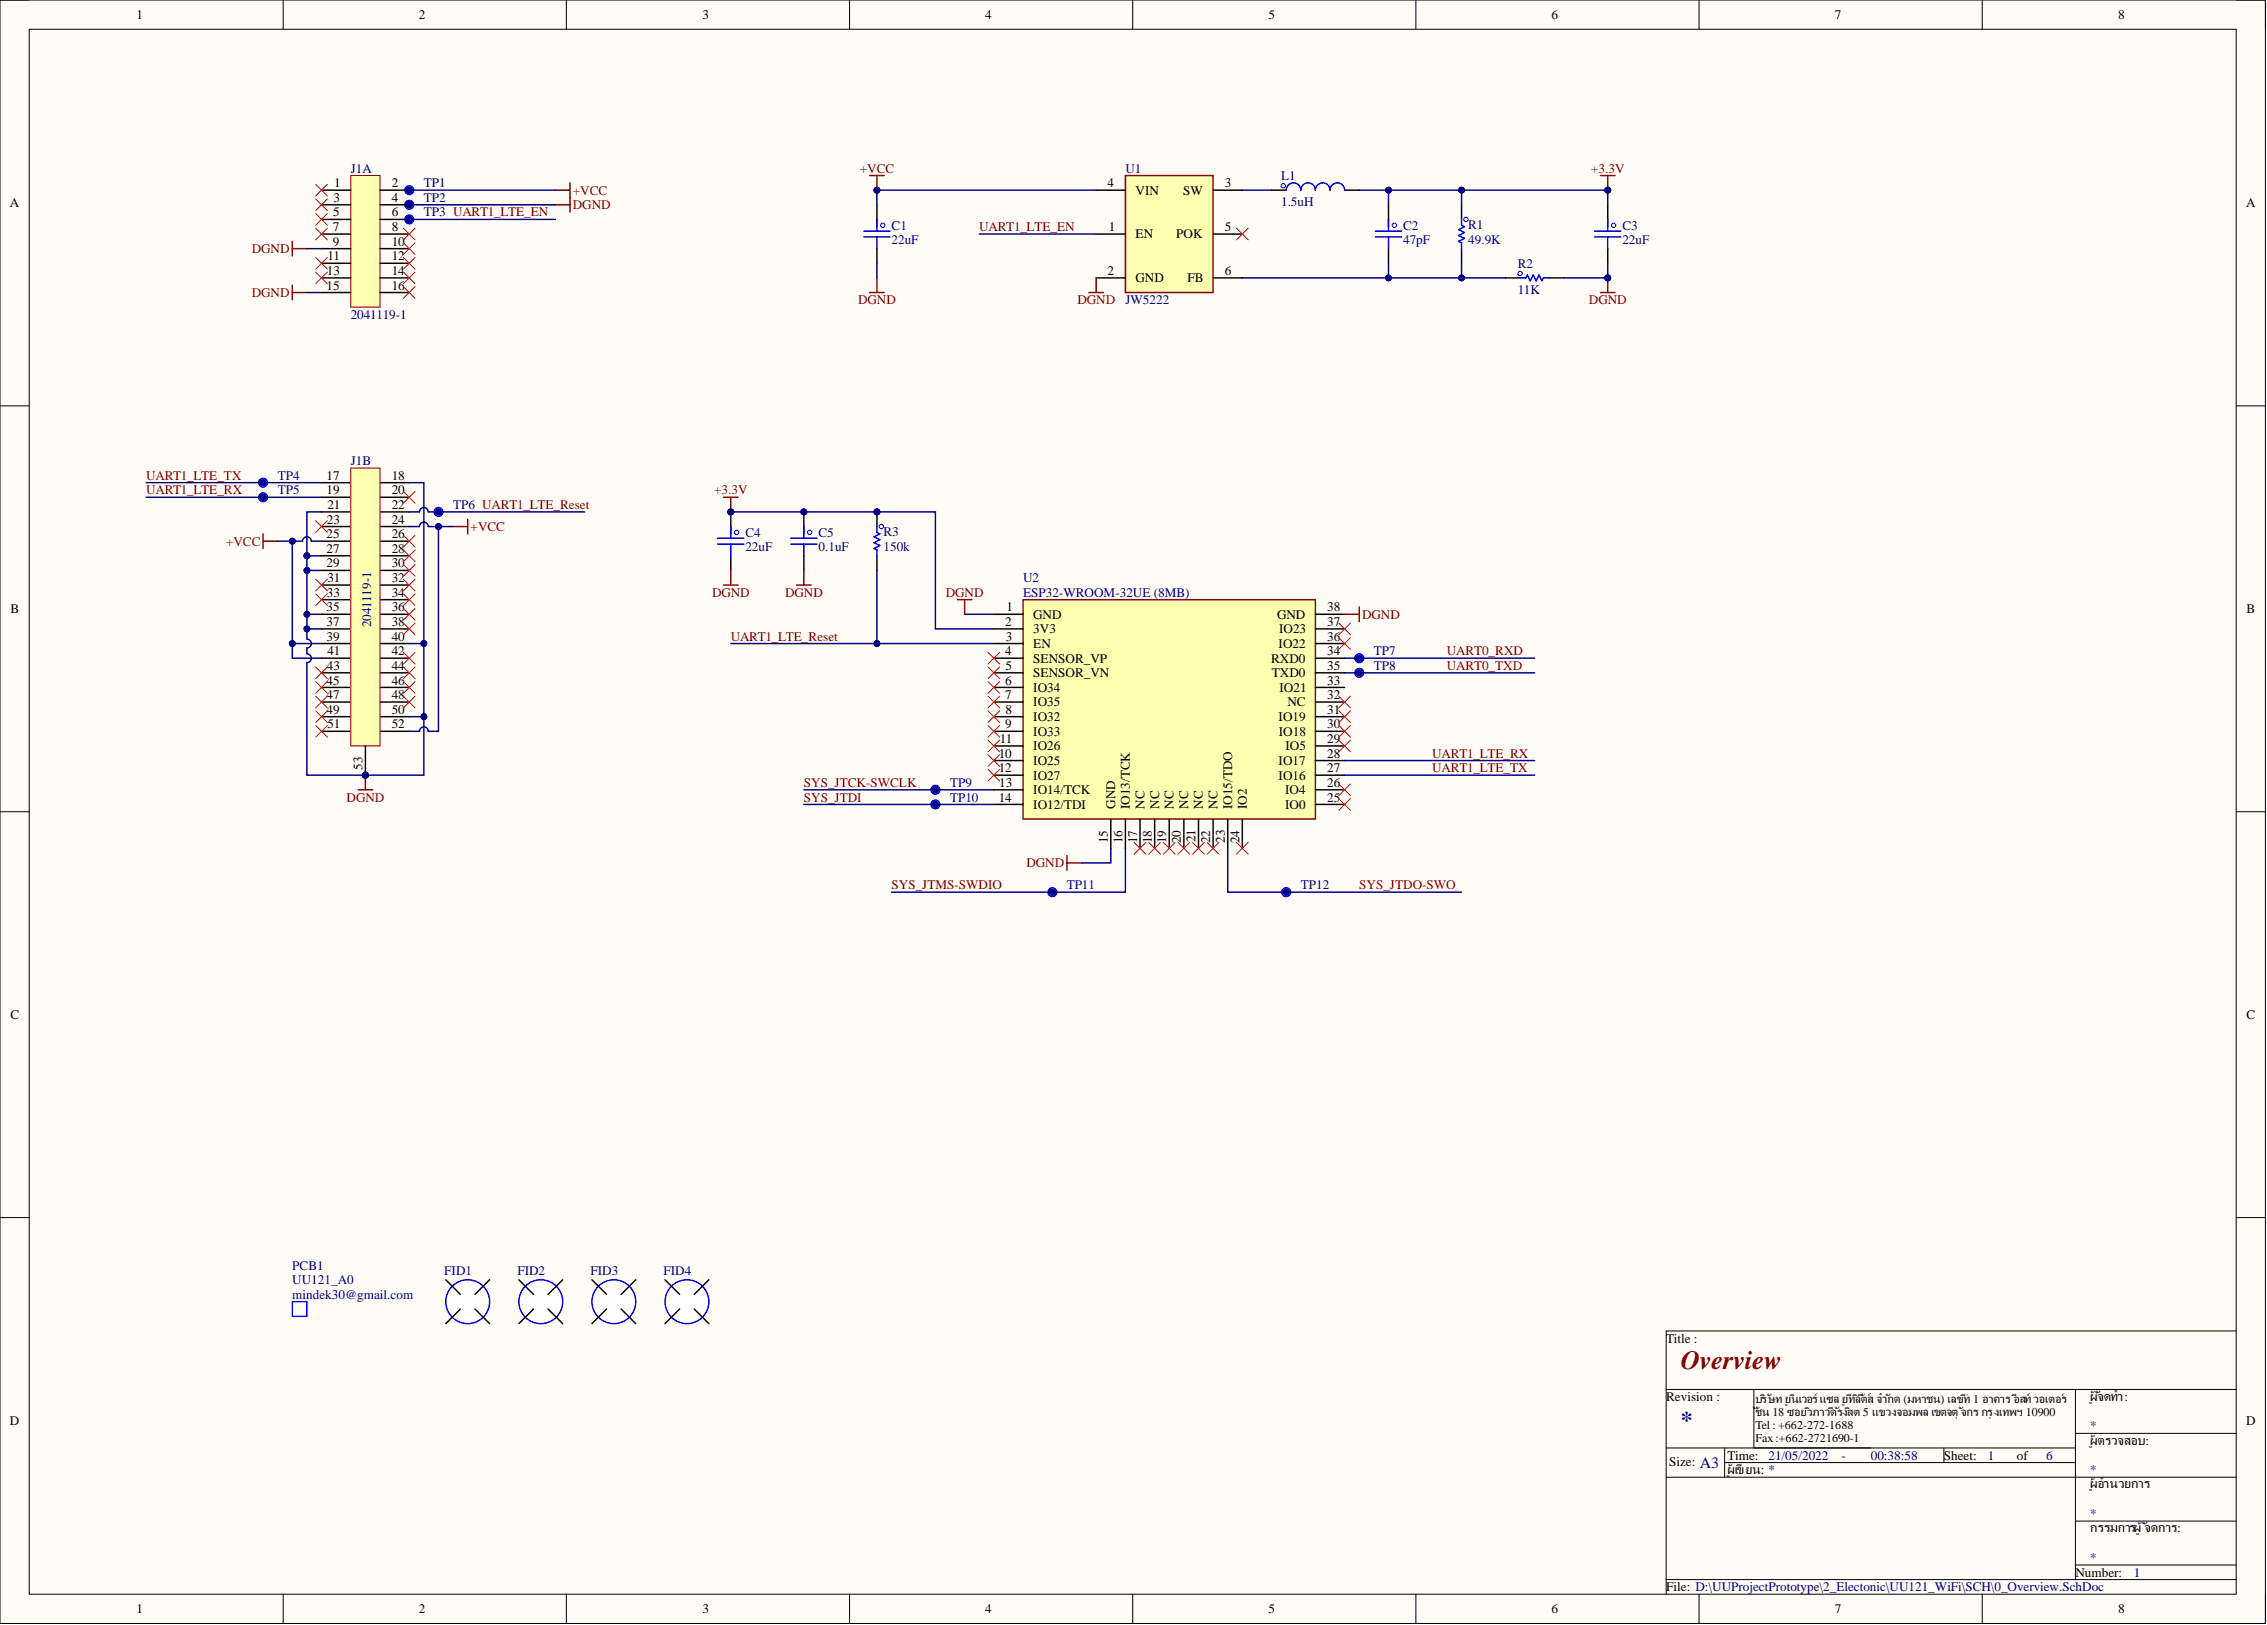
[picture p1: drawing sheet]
<svg xmlns="http://www.w3.org/2000/svg" width="393mm" height="282mm" viewBox="0 0 393 282" stroke-linecap="round" stroke-linejoin="round" font-family="sans-serif">
<defs><g id="words">
<text font-size="4.6" fill="#800000" x="291.6" y="237.5">Overview</text>
<text font-size="4.1" fill="#000080" x="291.6" y="247.7">*</text>
<text font-size="2.7" fill="#000080" x="294.9" y="254.6">A3</text>
<g font-size="2.3">
<text x="23.7" y="3.3">1</text>
<text x="72.7" y="3.3">2</text>
<text x="121.9" y="3.3">3</text>
<text x="170.9" y="3.3">4</text>
<text x="220.1" y="3.3">5</text>
<text x="269.2" y="3.3">6</text>
<text x="318.3" y="3.3">7</text>
<text x="367.5" y="3.3">8</text>
<text x="1.7" y="36">A</text>
<text x="57.9" y="35">3</text>
<text x="58" y="32.5">1</text>
<text x="68" y="32.5">2</text>
<text x="68" y="35">4</text>
<text x="192.2" y="32.5">4</text>
<text x="197" y="33.7">VIN</text>
<text x="205.3" y="33.7">SW</text>
<text x="212.5" y="32.5">3</text>
<text x="389.7" y="36">A</text>
<text x="57.8" y="40.1">7</text>
<text x="57.8" y="37.6">5</text>
<text x="68" y="37.6">6</text>
<text x="68" y="40.1">8</text>
<text x="192.4" y="40.1">1</text>
<text x="197" y="41.4">EN</text>
<text x="204.1" y="41.4">POK</text>
<text x="212.5" y="40.1">5</text>
<text x="56.7" y="47.7">13</text>
<text x="56.8" y="45.2">11</text>
<text x="57.8" y="42.6">9</text>
<text x="68" y="42.6">10</text>
<text x="68" y="45.2">12</text>
<text x="68" y="47.7">14</text>
<text x="192.2" y="47.7">2</text>
<text x="212.5" y="47.7">6</text>
<text x="56.7" y="50.2">15</text>
<text x="68" y="50.2">16</text>
<text x="197" y="49">GND</text>
<text x="206" y="49">FB</text>
<text x="56.6" y="83.2">17</text>
<text x="68" y="83.2">18</text>
<text x="56.6" y="85.8">19</text>
<text x="56.8" y="88.3">21</text>
<text x="68" y="85.8">20</text>
<text x="68" y="88.3">22</text>
<text x="56.6" y="95.9">27</text>
<text x="56.7" y="93.4">25</text>
<text x="56.7" y="90.8">23</text>
<text x="68" y="90.8">24</text>
<text x="68" y="93.4">26</text>
<text x="68" y="95.9">28</text>
<text x="56.6" y="98.4">29</text>
<text x="56.8" y="101">31</text>
<text x="68" y="98.4">30</text>
<text x="68" y="101">32</text>
<text x="1.8" y="106.4">B</text>
<text x="56.7" y="106">35</text>
<text x="56.7" y="103.5">33</text>
<text x="68" y="103.5">34</text>
<text x="68" y="106">36</text>
<text x="174.6" y="106">1</text>
<text x="179.3" y="107.3">GND</text>
<text x="221.6" y="107.3">GND</text>
<text x="230.3" y="106">38</text>
<text x="389.8" y="106.4">B</text>
<text x="56.6" y="108.6">37</text>
<text x="56.6" y="111.1">39</text>
<text x="56.8" y="113.7">41</text>
<text x="68" y="108.6">38</text>
<text x="68" y="111.1">40</text>
<text x="68" y="113.7">42</text>
<text x="174.4" y="113.7">4</text>
<text x="174.4" y="108.6">2</text>
<text x="174.5" y="111.1">3</text>
<text x="179.3" y="112.4">EN</text>
<text x="179.3" y="109.9">3V3</text>
<text x="221.9" y="112.4">IO22</text>
<text x="221.9" y="109.9">IO23</text>
<text x="230.3" y="113.7">34</text>
<text x="230.3" y="111.1">36</text>
<text x="230.3" y="108.6">37</text>
<text x="56.7" y="118.7">45</text>
<text x="56.7" y="116.2">43</text>
<text x="68" y="116.2">44</text>
<text x="68" y="118.7">46</text>
<text x="174.4" y="118.7">6</text>
<text x="174.5" y="116.2">5</text>
<text x="179.3" y="114.9">SENSOR_VP</text>
<text x="179.3" y="117.5">SENSOR_VN</text>
<text x="220.5" y="114.9">RXD0</text>
<text x="220.7" y="117.5">TXD0</text>
<text x="230.3" y="116.2">35</text>
<text x="230.3" y="118.7">33</text>
<text x="56.6" y="121.3">47</text>
<text x="56.6" y="123.8">49</text>
<text x="68" y="121.3">48</text>
<text x="68" y="123.8">50</text>
<text x="174.4" y="121.3">7</text>
<text x="174.5" y="123.8">8</text>
<text x="179.3" y="120">IO34</text>
<text x="179.3" y="122.5">IO35</text>
<text x="179.3" y="125.1">IO32</text>
<text x="221.9" y="125.1">IO19</text>
<text x="222" y="120">IO21</text>
<text x="223.4" y="122.5">NC</text>
<text x="230.3" y="121.3">32</text>
<text x="230.3" y="123.8">31</text>
<text x="56.8" y="126.3">51</text>
<text x="68" y="126.3">52</text>
<text x="173.3" y="131.4">10</text>
<text x="173.5" y="128.9">11</text>
<text x="174.4" y="126.3">9</text>
<text x="179.3" y="130.1">IO26</text>
<text x="179.3" y="127.6">IO33</text>
<text x="221.9" y="127.6">IO18</text>
<text x="223" y="130.1">IO5</text>
<text x="230.3" y="128.9">29</text>
<text x="230.3" y="131.4">28</text>
<text x="230.3" y="126.3">30</text>
<text x="62.9" y="133.5" transform="rotate(-90 62.9 133.5)">53</text>
<text x="173.3" y="134">12</text>
<text x="173.4" y="136.5">13</text>
<text x="179.3" y="137.8">IO14/TCK</text>
<text x="179.3" y="132.7">IO25</text>
<text x="179.3" y="135.2">IO27</text>
<text x="221.9" y="135.2">IO16</text>
<text x="221.9" y="132.7">IO17</text>
<text x="223" y="137.8">IO4</text>
<text x="230.3" y="136.5">26</text>
<text x="230.3" y="134">27</text>
<text x="173.3" y="139">14</text>
<text x="179.3" y="140.3">IO12/TDI</text>
<text x="193.5" y="140.3" transform="rotate(-90 193.5 140.3)">GND</text>
<text x="196" y="140.3" transform="rotate(-90 196 140.3)">IO13/TCK</text>
<text x="198.6" y="140.3" transform="rotate(-90 198.6 140.3)">NC</text>
<text x="201.1" y="140.3" transform="rotate(-90 201.1 140.3)">NC</text>
<text x="203.6" y="140.3" transform="rotate(-90 203.6 140.3)">NC</text>
<text x="206.2" y="140.3" transform="rotate(-90 206.2 140.3)">NC</text>
<text x="208.7" y="140.3" transform="rotate(-90 208.7 140.3)">NC</text>
<text x="211.2" y="140.3" transform="rotate(-90 211.2 140.3)">NC</text>
<text x="213.8" y="140.3" transform="rotate(-90 213.8 140.3)">IO15/TDO</text>
<text x="216.3" y="140.3" transform="rotate(-90 216.3 140.3)">IO2</text>
<text x="223" y="140.3">IO0</text>
<text x="230.3" y="139">25</text>
<text x="192.2" y="146.3" transform="rotate(-90 192.2 146.3)">15</text>
<text x="194.8" y="146.3" transform="rotate(-90 194.8 146.3)">16</text>
<text x="197.3" y="146.3" transform="rotate(-90 197.3 146.3)">17</text>
<text x="199.8" y="146.3" transform="rotate(-90 199.8 146.3)">18</text>
<text x="202.4" y="146.3" transform="rotate(-90 202.4 146.3)">19</text>
<text x="204.9" y="146.3" transform="rotate(-90 204.9 146.3)">20</text>
<text x="207.4" y="146.1" transform="rotate(-90 207.4 146.1)">21</text>
<text x="210" y="146.3" transform="rotate(-90 210 146.3)">22</text>
<text x="212.5" y="146.2" transform="rotate(-90 212.5 146.2)">23</text>
<text x="215" y="146.3" transform="rotate(-90 215 146.3)">24</text>
<text x="1.8" y="176.8">C</text>
<text x="389.8" y="176.8">C</text>
<text x="289.1" y="232.9">Title :</text>
<text x="289.1" y="243">Revision :</text>
<text x="362.6" y="243">ผู้จัดทำ:</text>
<text x="1.7" y="247.2">D</text>
<text x="362.6" y="250.6">ผู้ตรวจสอบ:</text>
<text x="389.7" y="247.2">D</text>
<text x="289.6" y="254.2">Size:</text>
<text x="299.8" y="253.2">Time:</text>
<text x="299.8" y="255.6">ผู้เขียน: *</text>
<text x="337.3" y="253.2">Sheet:</text>
<text x="350" y="253.2">of</text>
<text x="362.6" y="258.2">ผู้อำนวยการ</text>
<text x="362.6" y="265.8">กรรมการผู้จัดการ:</text>
<text x="360.1" y="273.5">Number:</text>
<text x="23.7" y="279.8">1</text>
<text x="72.7" y="279.8">2</text>
<text x="121.9" y="279.8">3</text>
<text x="170.9" y="279.8">4</text>
<text x="220.1" y="279.8">5</text>
<text x="269.2" y="279.8">6</text>
<text x="289.1" y="276">File: D:\UUProjectPrototype\2_Electonic\UU121_WiFi\SCH\0_Overview.SchDoc</text>
<text x="318.3" y="279.8">7</text>
<text x="367.5" y="279.8">8</text>
</g>
<g font-size="2.3" fill="#000080">
<text x="60.9" y="29.9">J1A</text>
<text x="195.3" y="29.9">U1</text>
<text x="73.5" y="32.5">TP1</text>
<text x="73.5" y="35">TP2</text>
<text x="222.3" y="31.2">L1</text>
<text x="222.3" y="35.8">1.5uH</text>
<text x="73.5" y="37.6">TP3 UART1_LTE_EN</text>
<text x="154.7" y="39.8">C1</text>
<text x="243.5" y="39.8">C2</text>
<text x="254.7" y="39.7">R1</text>
<text x="281.5" y="39.8">C3</text>
<text x="154.7" y="42.4">22uF</text>
<text x="243.5" y="42.4">47pF</text>
<text x="254.7" y="42.2">49.9K</text>
<text x="263.4" y="46.6">R2</text>
<text x="281.5" y="42.4">22uF</text>
<text x="195.3" y="52.8">JW5222</text>
<text x="263.4" y="51">11K</text>
<text x="60.9" y="55.3">2041119-1</text>
<text x="48.2" y="83.2">TP4</text>
<text x="60.9" y="80.7">J1B</text>
<text x="48.2" y="85.8">TP5</text>
<text x="78.6" y="88.3">TP6 UART1_LTE_Reset</text>
<text x="129.3" y="93.1">C4</text>
<text x="129.3" y="95.6">22uF</text>
<text x="142" y="93.1">C5</text>
<text x="142" y="95.6">0.1uF</text>
<text x="153.3" y="93">R3</text>
<text x="153.3" y="95.5">150k</text>
<text x="177.5" y="101">U2</text>
<text x="177.5" y="103.5">ESP32-WROOM-32UE (8MB)</text>
<text x="64.4" y="108.8" transform="rotate(-90 64.4 108.8)">2041119-1</text>
<text x="238.4" y="113.7">TP7</text>
<text x="238.4" y="116.2">TP8</text>
<text x="164.8" y="136.5">TP9</text>
<text x="164.8" y="139">TP10</text>
<text x="185.1" y="154.2">TP11</text>
<text x="225.7" y="154.2">TP12</text>
<text x="50.7" y="220.2">PCB1</text>
<text x="77.1" y="221.2">FID1</text>
<text x="89.8" y="221.2">FID2</text>
<text x="102.5" y="221.2">FID3</text>
<text x="115.1" y="221.2">FID4</text>
<text x="50.7" y="225.3">mindek30@gmail.com</text>
<text x="50.7" y="222.7">UU121_A0</text>
<text x="362.6" y="248.1">*</text>
<text x="306.9" y="253.2">21/05/2022</text>
<text x="319.5" y="253.2">-</text>
<text x="324.6" y="253.2">00:38:58</text>
<text x="344.9" y="253.2">1</text>
<text x="355" y="253.2">6</text>
<text x="362.6" y="255.7">*</text>
<text x="362.6" y="263.3">*</text>
<text x="362.6" y="270.9">*</text>
<text x="370.2" y="273.5">1</text>
</g>
<g font-size="2.3" fill="#800000">
<text x="149.2" y="29.9">+VCC</text>
<text x="276.1" y="29.9">+3.3V</text>
<text x="99.4" y="33.7">+VCC</text>
<text x="99.4" y="36.3">DGND</text>
<text x="169.9" y="40.1">UART1_LTE_EN</text>
<text x="43.7" y="43.9">DGND</text>
<text x="43.7" y="51.5">DGND</text>
<text x="148.9" y="52.8">DGND</text>
<text x="186.9" y="52.8">DGND</text>
<text x="275.7" y="52.8">DGND</text>
<text x="25.4" y="83.2">UART1_LTE_TX</text>
<text x="25.4" y="85.8">UART1_LTE_RX</text>
<text x="123.9" y="85.8">+3.3V</text>
<text x="39.2" y="94.6">+VCC</text>
<text x="81.7" y="92.1">+VCC</text>
<text x="123.5" y="103.5">DGND</text>
<text x="136.2" y="103.5">DGND</text>
<text x="164.1" y="103.5">DGND</text>
<text x="236.4" y="107.3">DGND</text>
<text x="126.8" y="111.1">UART1_LTE_Reset</text>
<text x="251.1" y="113.7">UART0_RXD</text>
<text x="251.1" y="116.2">UART0_TXD</text>
<text x="248.5" y="131.4">UART1_LTE_RX</text>
<text x="139.5" y="136.5">SYS_JTCK-SWCLK</text>
<text x="248.5" y="134">UART1_LTE_TX</text>
<text x="60.1" y="139">DGND</text>
<text x="139.5" y="139">SYS_JTDI</text>
<text x="154.7" y="154.2">SYS_JTMS-SWDIO</text>
<text x="178.1" y="150.4">DGND</text>
<text x="235.8" y="154.2">SYS_JTDO-SWO</text>
</g>
<g font-size="2.1">
<text x="304.6" y="243.3">บริษัท ยูนิเวอร์แซล ยูทีลิตี้ส์ จำกัด (มหาชน) เลขที่ 1 อาคาร อีสท์วอเตอร์</text>
<text x="304.6" y="245.6">ชั้น 18 ซอยวิภาวดีรังสิต 5 แขวงจอมพล เขตจตุจักร กรุงเทพฯ 10900</text>
<text x="304.6" y="247.9">Tel : +662-272-1688</text>
<text x="304.6" y="250.2">Fax:+662-2721690-1</text>
</g>
</g></defs>
<path d="M0 0h393.1v281.6h-393.1z" fill-rule="evenodd" fill="#fffcf8"/>
<path d="M0 0h393.1v281.6h-393.1z" fill="none" stroke="#000" stroke-width=".17"/>
<path d="M5.1 5.1h382.9v271.4h-382.9z" fill-rule="evenodd" fill="#fffcf8"/>
<g fill="none" stroke="#000" stroke-width=".17">
<path d="M0 0h5.1M5.1 5.1h382.9v271.4h-382.9zM49.1 0v5.1M98.3 0v5.1M147.4 0v5.1M196.5 0v5.1M245.7 0v5.1M294.8 0v5.1M343.9 0v5.1M388 0h5.1v5.1M0 70.4h5.1M388 70.4h5.1"/>
<path d="M0 140.8h5.1M388 140.8h5.1M0 211.2h5.1M388 211.2h5.1M388 230.9h-98.9v45.6M289.1 251.2h71M289.1 256.2h98.9M289.1 241h98.9M299.2 251.2v5M299.2 253.7h60.9M304.3 241v10.2M337.3 251.2v2.5"/>
<path d="M360.1 248.6h27.9M360.1 241v33M49.1 276.5v5.1M98.3 276.5v5.1M147.4 276.5v5.1M196.5 276.5v5.1M245.7 276.5v5.1M289.1 274h98.9M294.8 276.5v5.1M343.9 276.5v5.1M360.1 263.8h27.9M360.1 271.5h27.9"/>
<path d="M393.1 276.5v5.1"/>
</g>
<path d="M50.7 225.8h2.6v2.5h-2.6z" fill-rule="evenodd" fill="#fff"/>
<path d="M50.7 225.8h2.6v2.5h-2.6z" fill="none" stroke="#00f" stroke-width=".25"/>
<circle cx="81.2" cy="225.8" r="3.8" fill="#fff"/>
<circle cx="81.2" cy="225.8" r="3.8" fill="none" stroke="#00f" stroke-width=".25"/>
<path d="M77.3 222l2.6 2.5M79.9 227.1l-2.6 2.5M82.4 227.1l2.6 2.5M85 222l-2.6 2.5" fill="none" stroke="#000" stroke-width=".25"/>
<circle cx="93.8" cy="225.8" r="3.8" fill="#fff"/>
<circle cx="93.8" cy="225.8" r="3.8" fill="none" stroke="#00f" stroke-width=".25"/>
<path d="M90 222l2.6 2.5M92.6 227.1l-2.6 2.5M95.1 227.1l2.5 2.5M97.6 222l-2.5 2.5" fill="none" stroke="#000" stroke-width=".25"/>
<circle cx="106.5" cy="225.8" r="3.8" fill="#fff"/>
<circle cx="106.5" cy="225.8" r="3.8" fill="none" stroke="#00f" stroke-width=".25"/>
<path d="M102.7 222l2.5 2.5M105.2 227.1l-2.5 2.5M107.8 227.1l2.5 2.5M110.3 222l-2.5 2.5" fill="none" stroke="#000" stroke-width=".25"/>
<circle cx="119.2" cy="225.8" r="3.8" fill="#fff"/>
<circle cx="119.2" cy="225.8" r="3.8" fill="none" stroke="#00f" stroke-width=".25"/>
<path d="M115.4 222l2.5 2.5M117.9 227.1l-2.5 2.5M120.5 227.1l2.5 2.5M123 222l-2.5 2.5" fill="none" stroke="#000" stroke-width=".25"/>
<circle cx="45.6" cy="86.3" r=".51" fill="#000080"/>
<circle cx="45.6" cy="86.3" r=".51" fill="none" stroke="#000080" stroke-width=".17"/>
<circle cx="45.6" cy="86.3" r=".76" fill="none" stroke="#00f" stroke-width=".25"/>
<circle cx="45.6" cy="86.3" r=".51" fill="#000080"/>
<circle cx="45.6" cy="86.3" r=".51" fill="none" stroke="#000080" stroke-width=".17"/>
<circle cx="45.6" cy="83.7" r=".51" fill="#000080"/>
<circle cx="45.6" cy="83.7" r=".51" fill="none" stroke="#000080" stroke-width=".17"/>
<circle cx="45.6" cy="83.7" r=".76" fill="none" stroke="#00f" stroke-width=".25"/>
<circle cx="45.6" cy="83.7" r=".51" fill="#000080"/>
<circle cx="45.6" cy="83.7" r=".51" fill="none" stroke="#000080" stroke-width=".17"/>
<circle cx="71" cy="38.1" r=".51" fill="#000080"/>
<circle cx="71" cy="38.1" r=".51" fill="none" stroke="#000080" stroke-width=".17"/>
<circle cx="71" cy="38.1" r=".76" fill="none" stroke="#00f" stroke-width=".25"/>
<circle cx="71" cy="38.1" r=".51" fill="#000080"/>
<circle cx="71" cy="38.1" r=".51" fill="none" stroke="#000080" stroke-width=".17"/>
<circle cx="76.1" cy="88.8" r=".51" fill="#000080"/>
<circle cx="76.1" cy="88.8" r=".51" fill="none" stroke="#000080" stroke-width=".17"/>
<circle cx="76.1" cy="88.8" r=".76" fill="none" stroke="#00f" stroke-width=".25"/>
<circle cx="76.1" cy="88.8" r=".51" fill="#000080"/>
<circle cx="76.1" cy="88.8" r=".51" fill="none" stroke="#000080" stroke-width=".17"/>
<circle cx="71" cy="33" r=".51" fill="#000080"/>
<circle cx="71" cy="33" r=".51" fill="none" stroke="#000080" stroke-width=".17"/>
<circle cx="71" cy="33" r=".76" fill="none" stroke="#00f" stroke-width=".25"/>
<circle cx="71" cy="33" r=".51" fill="#000080"/>
<circle cx="71" cy="33" r=".51" fill="none" stroke="#000080" stroke-width=".17"/>
<circle cx="71" cy="35.5" r=".51" fill="#000080"/>
<circle cx="71" cy="35.5" r=".51" fill="none" stroke="#000080" stroke-width=".17"/>
<circle cx="71" cy="35.5" r=".76" fill="none" stroke="#00f" stroke-width=".25"/>
<circle cx="71" cy="35.5" r=".51" fill="#000080"/>
<circle cx="71" cy="35.5" r=".51" fill="none" stroke="#000080" stroke-width=".17"/>
<circle cx="71" cy="33" r=".51" fill="#000080"/>
<circle cx="71" cy="33" r=".51" fill="none" stroke="#000080" stroke-width=".17"/>
<circle cx="71" cy="35.5" r=".51" fill="#000080"/>
<circle cx="71" cy="35.5" r=".51" fill="none" stroke="#000080" stroke-width=".17"/>
<circle cx="71" cy="38.1" r=".51" fill="#000080"/>
<circle cx="71" cy="38.1" r=".51" fill="none" stroke="#000080" stroke-width=".17"/>
<path d="M60.9 30.4h5v22.9h-5z" fill-rule="evenodd" fill="#ffffb0"/>
<path d="M60.9 30.4h5v22.9h-5z" fill="none" stroke="#800000" stroke-width=".17"/>
<path d="M55.8 33h5.1M65.9 33h5.1" fill="none" stroke="#000" stroke-width=".25"/>
<circle cx="71" cy="33" r=".51" fill="#000080"/>
<circle cx="71" cy="33" r=".51" fill="none" stroke="#000080" stroke-width=".17"/>
<path d="M55.8 35.5h5.1M65.9 35.5h5.1" fill="none" stroke="#000" stroke-width=".25"/>
<circle cx="71" cy="35.5" r=".51" fill="#000080"/>
<circle cx="71" cy="35.5" r=".51" fill="none" stroke="#000080" stroke-width=".17"/>
<path d="M55.8 38.1h5.1M65.9 38.1h5.1" fill="none" stroke="#000" stroke-width=".25"/>
<circle cx="71" cy="38.1" r=".51" fill="#000080"/>
<circle cx="71" cy="38.1" r=".51" fill="none" stroke="#000080" stroke-width=".17"/>
<path d="M55.8 40.6h5.1M55.8 43.1h5.1M55.8 45.7h5.1M55.8 48.2h5.1M55.8 50.7h5.1M65.9 40.6h5.1M65.9 43.1h5.1M65.9 45.7h5.1M65.9 48.2h5.1M65.9 50.7h5.1" fill="none" stroke="#000" stroke-width=".25"/>
<circle cx="63.4" cy="134.5" r=".51" fill="#000080"/>
<circle cx="63.4" cy="134.5" r=".51" fill="none" stroke="#000080" stroke-width=".17"/>
<g fill="none" stroke="#000" stroke-width=".25">
<path d="M55.8 83.7h5.1M55.8 86.3h5.1M55.8 88.8h5.1M55.8 91.3h5.1M55.8 93.9h5.1M55.8 96.4h5.1M55.8 98.9h5.1M65.9 83.7h5.1M65.9 86.3h5.1M65.9 88.8h5.1M65.9 91.3h5.1M65.9 93.9h5.1"/>
<path d="M65.9 96.4h5.1M65.9 98.9h5.1M55.8 101.5h5.1M55.8 104h5.1M55.8 106.6h5.1M55.8 109.1h5.1M55.8 111.6h5.1M55.8 114.2h5.1M55.8 116.7h5.1M55.8 119.2h5.1M65.9 101.5h5.1M65.9 104h5.1"/>
<path d="M65.9 106.6h5.1M65.9 109.1h5.1M65.9 111.6h5.1M65.9 114.2h5.1M65.9 116.7h5.1M65.9 119.2h5.1M55.8 121.8h5.1M55.8 124.3h5.1M55.8 126.9h5.1M65.9 121.8h5.1M65.9 124.3h5.1M65.9 126.9h5.1"/>
</g>
<path d="M60.9 81.2h5v48.2h-5z" fill-rule="evenodd" fill="#ffffb0"/>
<path d="M60.9 81.2h5v48.2h-5z" fill="none" stroke="#800000" stroke-width=".17"/>
<path d="M63.4 129.4v5.1" fill="none" stroke="#000" stroke-width=".25"/>
<circle cx="63.4" cy="134.5" r=".51" fill="#000080"/>
<circle cx="63.4" cy="134.5" r=".51" fill="none" stroke="#000080" stroke-width=".17"/>
<path d="M96.4 35.5h2.5M98.9 34.3v2.5M62.1 137h2.6M63.4 134.5v2.5" fill="none" stroke="#800000" stroke-width=".25"/>
<g fill="none" stroke="#f00" stroke-width=".17">
<path d="M54.8 34.5l2 2M54.8 37l2 2.1M54.8 39.6l2 2M56.8 34.5l-2 2M56.8 37l-2 2.1M56.8 39.6l-2 2M54.8 44.7l2 2M54.8 47.2l2 2M56.8 44.7l-2 2M56.8 47.2l-2 2M54.8 90.3l2 2M56.8 90.3l-2 2"/>
<path d="M54.8 103l2 2M54.8 115.7l2 2M54.8 118.2l2 2.1M56.8 103l-2 2M56.8 115.7l-2 2M56.8 118.2l-2 2.1M54.8 120.8l2 2M54.8 123.3l2 2M54.8 125.8l2 2.1M56.8 120.8l-2 2M56.8 123.3l-2 2M56.8 125.8l-2 2.1"/>
</g>
<circle cx="63.4" cy="134.5" r=".51" fill="#000080"/>
<circle cx="63.4" cy="134.5" r=".51" fill="none" stroke="#000080" stroke-width=".17"/>
<g fill="none" stroke="#f00" stroke-width=".17">
<path d="M54.8 32l2 2M56.8 32l-2 2M70 39.6l2 2M72 39.6l-2 2M70 42.1l2 2M70 44.7l2 2M70 47.2l2 2M70 49.7l2 2.1M72 42.1l-2 2M72 44.7l-2 2M72 47.2l-2 2M72 49.7l-2 2.1"/>
<path d="M70 85.2l2 2.1M70 92.9l2 2M70 95.4l2 2M70 97.9l2 2.1M72 85.2l-2 2.1M72 92.9l-2 2M72 95.4l-2 2M72 97.9l-2 2.1M54.8 100.5l2 2M56.8 100.5l-2 2M70 113.2l2 2M70 115.7l2 2"/>
<path d="M70 118.2l2 2.1M70 100.5l2 2M70 103l2 2M70 105.5l2 2.1M70 108.1l2 2M72 113.2l-2 2M72 115.7l-2 2M72 118.2l-2 2.1M72 100.5l-2 2M72 103l-2 2M72 105.5l-2 2.1M72 108.1l-2 2"/>
<path d="M70 120.8l2 2M72 120.8l-2 2"/>
</g>
<path d="M96.4 33h2.5M98.9 31.7v2.6M150.9 30.4h2.5M152.2 30.4v2.6M50.7 41.9v2.5M50.7 49.5v2.5M50.7 43.1h2.6M50.7 50.7h2.6M45.6 92.6v2.5M45.6 93.9h2.6M78.6 91.3h2.6M81.2 90.1v2.5" fill="none" stroke="#800000" stroke-width=".25"/>
<circle cx="152.2" cy="33" r=".51" fill="#000080"/>
<circle cx="152.2" cy="33" r=".51" fill="none" stroke="#000080" stroke-width=".17"/>
<path d="M177.5 104h50.7v38.1h-50.7z" fill-rule="evenodd" fill="#ffffb0"/>
<path d="M177.5 104h50.7v38.1h-50.7z" fill="none" stroke="#800000" stroke-width=".25"/>
<g fill="none" stroke="#000" stroke-width=".25">
<path d="M172.4 111.6h5.1M172.4 114.2h5.1M172.4 116.7h5.1M172.4 119.2h5.1M172.4 109.1h5.1M172.4 106.6h5.1M228.2 111.6h5.1M228.2 114.2h5.1M228.2 116.7h5.1M228.2 119.2h5.1M228.2 109.1h5.1M228.2 106.6h5.1"/>
<path d="M172.4 121.8h5.1M172.4 139.5h5.1M172.4 137h5.1M172.4 129.4h5.1M172.4 134.5h5.1M172.4 131.9h5.1M172.4 126.9h5.1M172.4 124.3h5.1M228.2 121.8h5.1M228.2 139.5h5.1M228.2 137h5.1M228.2 129.4h5.1"/>
<path d="M228.2 134.5h5.1M228.2 131.9h5.1M228.2 126.9h5.1M228.2 124.3h5.1M192.7 142.1v5M195.3 142.1v5M197.8 142.1v5M200.3 142.1v5M202.9 142.1v5M205.4 142.1v5M207.9 142.1v5M210.5 142.1v5"/>
<path d="M213 142.1v5M215.6 142.1v5"/>
</g>
<circle cx="182.6" cy="154.8" r=".51" fill="#000080"/>
<circle cx="182.6" cy="154.8" r=".51" fill="none" stroke="#000080" stroke-width=".17"/>
<circle cx="182.6" cy="154.8" r=".76" fill="none" stroke="#00f" stroke-width=".25"/>
<circle cx="182.6" cy="154.8" r=".51" fill="#000080"/>
<circle cx="182.6" cy="154.8" r=".51" fill="none" stroke="#000080" stroke-width=".17"/>
<circle cx="162.3" cy="137" r=".51" fill="#000080"/>
<circle cx="162.3" cy="137" r=".51" fill="none" stroke="#000080" stroke-width=".17"/>
<circle cx="162.3" cy="137" r=".76" fill="none" stroke="#00f" stroke-width=".25"/>
<circle cx="162.3" cy="137" r=".51" fill="#000080"/>
<circle cx="162.3" cy="137" r=".51" fill="none" stroke="#000080" stroke-width=".17"/>
<circle cx="162.3" cy="139.5" r=".51" fill="#000080"/>
<circle cx="162.3" cy="139.5" r=".51" fill="none" stroke="#000080" stroke-width=".17"/>
<circle cx="162.3" cy="139.5" r=".76" fill="none" stroke="#00f" stroke-width=".25"/>
<circle cx="162.3" cy="139.5" r=".51" fill="#000080"/>
<circle cx="162.3" cy="139.5" r=".51" fill="none" stroke="#000080" stroke-width=".17"/>
<circle cx="223.2" cy="154.8" r=".51" fill="#000080"/>
<circle cx="223.2" cy="154.8" r=".51" fill="none" stroke="#000080" stroke-width=".17"/>
<circle cx="223.2" cy="154.8" r=".76" fill="none" stroke="#00f" stroke-width=".25"/>
<circle cx="223.2" cy="154.8" r=".51" fill="#000080"/>
<circle cx="223.2" cy="154.8" r=".51" fill="none" stroke="#000080" stroke-width=".17"/>
<circle cx="235.8" cy="114.2" r=".51" fill="#000080"/>
<circle cx="235.8" cy="114.2" r=".51" fill="none" stroke="#000080" stroke-width=".17"/>
<circle cx="235.8" cy="114.2" r=".76" fill="none" stroke="#00f" stroke-width=".25"/>
<circle cx="235.8" cy="114.2" r=".51" fill="#000080"/>
<circle cx="235.8" cy="114.2" r=".51" fill="none" stroke="#000080" stroke-width=".17"/>
<circle cx="235.8" cy="116.7" r=".51" fill="#000080"/>
<circle cx="235.8" cy="116.7" r=".51" fill="none" stroke="#000080" stroke-width=".17"/>
<circle cx="235.8" cy="116.7" r=".76" fill="none" stroke="#00f" stroke-width=".25"/>
<circle cx="235.8" cy="116.7" r=".51" fill="#000080"/>
<circle cx="235.8" cy="116.7" r=".51" fill="none" stroke="#000080" stroke-width=".17"/>
<circle cx="280" cy="39.1" r=".38" fill="none" stroke="#00f" stroke-width=".17"/>
<path d="M279 35.5v3.8M279 43.1v2.6" fill="none" stroke="#000" stroke-width=".25"/>
<path d="M279 38.1v2M276.7 41.1h4.5M276.7 40.1h4.5M279 41.1v2" fill="none" stroke="#00f" stroke-width=".25"/>
<path d="M277.7 50.7h2.5M279 48.2v2.5" fill="none" stroke="#800000" stroke-width=".25"/>
<circle cx="279" cy="48.2" r=".51" fill="#000080"/>
<circle cx="279" cy="48.2" r=".51" fill="none" stroke="#000080" stroke-width=".17"/>
<path d="M253.6 35.5v2.6M253.6 43.1v2.6M261.2 48.2h2.5M268.8 48.2h2.5" fill="none" stroke="#000" stroke-width=".25"/>
<path d="M253.6 38.1v1l.5 .2-1 .5 1 .5-1 .5 1 .6-1 .5 .5 .2v1M263.7 48.2h1.1l.2-.5 .5 1 .5-1 .5 1 .5-1 .5 1 .3-.5h1" fill="none" stroke="#00f" stroke-width=".25"/>
<g fill="none" stroke="#00f" stroke-width=".17">
<circle cx="254.4" cy="38.1" r=".38"/>
<circle cx="263.7" cy="47.4" r=".38"/>
</g>
<path d="M195.3 30.4h15.2v20.3h-15.2z" fill-rule="evenodd" fill="#ffffb0"/>
<path d="M195.3 30.4h15.2v20.3h-15.2zM150.9 50.7h2.5M152.2 48.2v2.5M188.9 50.7h2.6M190.2 48.2v2.5M233.3 106.6h2.5M235.8 105.3v2.5M185.1 148.4v2.6M185.1 149.7h2.6" fill="none" stroke="#800000" stroke-width=".25"/>
<path d="M152.2 35.5v3.8M190.2 33h5.1M210.5 33h5.1M220.6 33h2.6M233.3 33h2.5M240.9 35.5v3.8M152.2 43.1v2.6M190.2 40.6h5.1M190.2 48.2h5.1M210.5 40.6h5.1M210.5 48.2h5.1M240.9 43.1v2.6" fill="none" stroke="#000" stroke-width=".25"/>
<path d="M152.2 38.1v2M223.2 33a1.27 1.27 0 0 1 1.2-1.3 1.27 1.27 0 0 1 1.3 1.3 1.27 1.27 0 0 1 1.3-1.3 1.27 1.27 0 0 1 1.2 1.3 1.27 1.27 0 0 1 1.3-1.3 1.27 1.27 0 0 1 1.3 1.3 1.27 1.27 0 0 1 1.2-1.3 1.27 1.27 0 0 1 1.3 1.3M240.9 38.1v2M149.9 41.1h4.5M149.9 40.1h4.5M152.2 41.1v2M238.6 41.1h4.6M238.6 40.1h4.6M240.9 41.1v2" fill="none" stroke="#00f" stroke-width=".25"/>
<g fill="none" stroke="#00f" stroke-width=".17">
<circle cx="153.2" cy="39.1" r=".38"/>
<circle cx="222.7" cy="32.2" r=".38"/>
<circle cx="241.9" cy="39.1" r=".38"/>
</g>
<g fill="none" stroke="#f00" stroke-width=".17">
<path d="M214.5 39.6l2.1 2M216.6 39.6l-2.1 2M171.4 118.2l2.1 2.1M173.5 118.2l-2.1 2.1M232.3 108.1l2 2M232.3 110.6l2 2M234.3 108.1l-2 2M234.3 110.6l-2 2M171.4 133.4l2.1 2.1M171.4 130.9l2.1 2M171.4 128.4l2.1 2M171.4 125.8l2.1 2.1"/>
<path d="M171.4 123.3l2.1 2M171.4 120.8l2.1 2M173.5 133.4l-2.1 2.1M173.5 130.9l-2.1 2M173.5 128.4l-2.1 2M173.5 125.8l-2.1 2.1M173.5 123.3l-2.1 2M173.5 120.8l-2.1 2M232.3 120.8l2 2M232.3 138.5l2 2.1M232.3 136l2 2M232.3 128.4l2 2"/>
<path d="M232.3 125.8l2 2.1M232.3 123.3l2 2M234.3 120.8l-2 2M234.3 123.3l-2 2M234.3 128.4l-2 2M234.3 138.5l-2 2.1M234.3 136l-2 2M234.3 125.8l-2 2.1M196.8 146.1l2 2.1M198.8 146.1l-2 2.1M199.3 146.1l2.1 2.1M201.4 146.1l-2.1 2.1"/>
<path d="M201.9 146.1l2 2.1M203.9 146.1l-2 2.1M204.4 146.1l2 2.1M206.4 146.1l-2 2.1M206.9 146.1l2.1 2.1M209 146.1l-2.1 2.1M209.5 146.1l2 2.1M211.5 146.1l-2 2.1M214.5 146.1l2.1 2.1M216.6 146.1l-2.1 2.1"/>
</g>
<circle cx="152.2" cy="88.8" r=".51" fill="#000080"/>
<circle cx="152.2" cy="88.8" r=".51" fill="none" stroke="#000080" stroke-width=".17"/>
<path d="M152.2 88.8v2.5" fill="none" stroke="#000" stroke-width=".25"/>
<circle cx="152.2" cy="88.8" r=".51" fill="#000080"/>
<circle cx="152.2" cy="88.8" r=".51" fill="none" stroke="#000080" stroke-width=".17"/>
<path d="M152.2 96.4v2.5" fill="none" stroke="#000" stroke-width=".25"/>
<path d="M152.2 91.3v1l.5 .3-1 .5 1 .5-1 .5 1 .5-1 .5 .5 .3v1" fill="none" stroke="#00f" stroke-width=".25"/>
<circle cx="152.9" cy="91.3" r=".38" fill="none" stroke="#00f" stroke-width=".17"/>
<circle cx="139.5" cy="88.8" r=".51" fill="#000080"/>
<circle cx="139.5" cy="88.8" r=".51" fill="none" stroke="#000080" stroke-width=".17"/>
<circle cx="140.5" cy="92.3" r=".38" fill="none" stroke="#00f" stroke-width=".17"/>
<path d="M139.5 88.8v2.5" fill="none" stroke="#000" stroke-width=".25"/>
<circle cx="139.5" cy="88.8" r=".51" fill="#000080"/>
<circle cx="139.5" cy="88.8" r=".51" fill="none" stroke="#000080" stroke-width=".17"/>
<path d="M139.5 91.3v1.3M139.5 96.4v2.5" fill="none" stroke="#000" stroke-width=".25"/>
<path d="M137.2 94.4h4.6M137.2 93.4h4.6M139.5 91.3v2.1M139.5 94.4v2" fill="none" stroke="#00f" stroke-width=".25"/>
<circle cx="126.8" cy="88.8" r=".51" fill="#000080"/>
<circle cx="126.8" cy="88.8" r=".51" fill="none" stroke="#000080" stroke-width=".17"/>
<circle cx="127.8" cy="92.3" r=".38" fill="none" stroke="#00f" stroke-width=".17"/>
<path d="M126.8 88.8v2.5" fill="none" stroke="#000" stroke-width=".25"/>
<circle cx="126.8" cy="88.8" r=".51" fill="#000080"/>
<circle cx="126.8" cy="88.8" r=".51" fill="none" stroke="#000080" stroke-width=".17"/>
<path d="M126.8 91.3v1.3M126.8 96.4v2.5" fill="none" stroke="#000" stroke-width=".25"/>
<path d="M124.5 94.4h4.6M124.5 93.4h4.6M126.8 91.3v2.1M126.8 94.4v2" fill="none" stroke="#00f" stroke-width=".25"/>
<path d="M277.7 30.4h2.5M279 30.4v2.6M126.8 98.9v2.6M139.5 98.9v2.6M125.5 101.5h2.6M138.2 101.5h2.5M166.1 104h2.5M167.4 104v2.6" fill="none" stroke="#800000" stroke-width=".25"/>
<circle cx="279" cy="33" r=".51" fill="#000080"/>
<circle cx="279" cy="33" r=".51" fill="none" stroke="#000080" stroke-width=".17"/>
<path d="M125.5 86.3h2.6M126.8 86.3v2.5" fill="none" stroke="#800000" stroke-width=".25"/>
<circle cx="126.8" cy="88.8" r=".51" fill="#000080"/>
<circle cx="126.8" cy="88.8" r=".51" fill="none" stroke="#000080" stroke-width=".17"/>
<path d="M171.4 115.7l2.1 2M171.4 113.2l2.1 2M173.5 115.7l-2.1 2M173.5 113.2l-2.1 2" fill="none" stroke="#f00" stroke-width=".17"/>
<path d="M71 38.1h25.4" fill="none" stroke="#000080" stroke-width=".25"/>
<circle cx="71" cy="38.1" r=".51" fill="#000080"/>
<circle cx="71" cy="38.1" r=".51" fill="none" stroke="#000080" stroke-width=".17"/>
<path d="M25.4 83.7h30.4" fill="none" stroke="#000080" stroke-width=".25"/>
<circle cx="45.6" cy="83.7" r=".51" fill="#000080"/>
<circle cx="45.6" cy="83.7" r=".51" fill="none" stroke="#000080" stroke-width=".17"/>
<path d="M25.4 86.3h30.4" fill="none" stroke="#000080" stroke-width=".25"/>
<circle cx="45.6" cy="86.3" r=".51" fill="#000080"/>
<circle cx="45.6" cy="86.3" r=".51" fill="none" stroke="#000080" stroke-width=".17"/>
<path d="M71 33h25.4" fill="none" stroke="#000080" stroke-width=".25"/>
<circle cx="71" cy="33" r=".51" fill="#000080"/>
<circle cx="71" cy="33" r=".51" fill="none" stroke="#000080" stroke-width=".17"/>
<path d="M71 35.5h25.4" fill="none" stroke="#000080" stroke-width=".25"/>
<circle cx="71" cy="35.5" r=".51" fill="#000080"/>
<circle cx="71" cy="35.5" r=".51" fill="none" stroke="#000080" stroke-width=".17"/>
<path d="M53.3 96.4h2.5" fill="none" stroke="#000080" stroke-width=".25"/>
<circle cx="53.3" cy="96.4" r=".51" fill="#000080"/>
<circle cx="53.3" cy="96.4" r=".51" fill="none" stroke="#000080" stroke-width=".17"/>
<path d="M53.3 98.9h2.5" fill="none" stroke="#000080" stroke-width=".25"/>
<circle cx="53.3" cy="98.9" r=".51" fill="#000080"/>
<circle cx="53.3" cy="98.9" r=".51" fill="none" stroke="#000080" stroke-width=".17"/>
<path d="M55.8 88.8h-2.5v7.6" fill="none" stroke="#000080" stroke-width=".25"/>
<circle cx="53.3" cy="96.4" r=".51" fill="#000080"/>
<circle cx="53.3" cy="96.4" r=".51" fill="none" stroke="#000080" stroke-width=".17"/>
<path d="M71 83.7h2.5v27.9h-2.5" fill="none" stroke="#000080" stroke-width=".25"/>
<circle cx="73.5" cy="111.6" r=".51" fill="#000080"/>
<circle cx="73.5" cy="111.6" r=".51" fill="none" stroke="#000080" stroke-width=".17"/>
<path d="M73.5 111.6v12.7h-2.5" fill="none" stroke="#000080" stroke-width=".25"/>
<circle cx="73.5" cy="111.6" r=".51" fill="#000080"/>
<circle cx="73.5" cy="111.6" r=".51" fill="none" stroke="#000080" stroke-width=".17"/>
<circle cx="73.5" cy="124.3" r=".51" fill="#000080"/>
<circle cx="73.5" cy="124.3" r=".51" fill="none" stroke="#000080" stroke-width=".17"/>
<path d="M73.5 124.3v10.2h-10.1" fill="none" stroke="#000080" stroke-width=".25"/>
<circle cx="73.5" cy="124.3" r=".51" fill="#000080"/>
<circle cx="73.5" cy="124.3" r=".51" fill="none" stroke="#000080" stroke-width=".17"/>
<circle cx="63.4" cy="134.5" r=".51" fill="#000080"/>
<circle cx="63.4" cy="134.5" r=".51" fill="none" stroke="#000080" stroke-width=".17"/>
<path d="M71 88.8h1.8a.76 .76 0 0 1 .7-.8 .76 .76 0 0 1 .8 .8h27.1" fill="none" stroke="#000080" stroke-width=".25"/>
<circle cx="76.1" cy="88.8" r=".51" fill="#000080"/>
<circle cx="76.1" cy="88.8" r=".51" fill="none" stroke="#000080" stroke-width=".17"/>
<path d="M53.3 43.1h2.5M53.3 50.7h2.5M53.3 109.1h2.5" fill="none" stroke="#000080" stroke-width=".25"/>
<circle cx="53.3" cy="109.1" r=".51" fill="#000080"/>
<circle cx="53.3" cy="109.1" r=".51" fill="none" stroke="#000080" stroke-width=".17"/>
<path d="M55.8 93.9h-1.8a.76 .76 0 0 0-.7-.8 .76 .76 0 0 0-.8 .8h-1.8v17.7h5.1" fill="none" stroke="#000080" stroke-width=".25"/>
<circle cx="50.7" cy="93.9" r=".51" fill="#000080"/>
<circle cx="50.7" cy="93.9" r=".51" fill="none" stroke="#000080" stroke-width=".17"/>
<circle cx="50.7" cy="111.6" r=".51" fill="#000080"/>
<circle cx="50.7" cy="111.6" r=".51" fill="none" stroke="#000080" stroke-width=".17"/>
<path d="M50.7 111.6v2.6h5.1" fill="none" stroke="#000080" stroke-width=".25"/>
<circle cx="50.7" cy="111.6" r=".51" fill="#000080"/>
<circle cx="50.7" cy="111.6" r=".51" fill="none" stroke="#000080" stroke-width=".17"/>
<path d="M71 91.3h1.8a.76 .76 0 0 1 .7-.7 .76 .76 0 0 1 .8 .7h1.8v35.6h-1.8a.76 .76 0 0 0-.8-.8 .76 .76 0 0 0-.7 .8h-1.8" fill="none" stroke="#000080" stroke-width=".25"/>
<circle cx="76.1" cy="91.3" r=".51" fill="#000080"/>
<circle cx="76.1" cy="91.3" r=".51" fill="none" stroke="#000080" stroke-width=".17"/>
<path d="M76.1 91.3h2.5" fill="none" stroke="#000080" stroke-width=".25"/>
<circle cx="76.1" cy="91.3" r=".51" fill="#000080"/>
<circle cx="76.1" cy="91.3" r=".51" fill="none" stroke="#000080" stroke-width=".17"/>
<path d="M48.2 93.9h2.5" fill="none" stroke="#000080" stroke-width=".25"/>
<circle cx="50.7" cy="93.9" r=".51" fill="#000080"/>
<circle cx="50.7" cy="93.9" r=".51" fill="none" stroke="#000080" stroke-width=".17"/>
<path d="M53.3 106.6v4.3a.76 .76 0 0 1 .7 .7 .76 .76 0 0 1-.7 .8v1a.76 .76 0 0 1 .7 .8 .76 .76 0 0 1-.7 .7v19.6h10.1" fill="none" stroke="#000080" stroke-width=".25"/>
<circle cx="53.3" cy="106.6" r=".51" fill="#000080"/>
<circle cx="53.3" cy="106.6" r=".51" fill="none" stroke="#000080" stroke-width=".17"/>
<circle cx="53.3" cy="109.1" r=".51" fill="#000080"/>
<circle cx="53.3" cy="109.1" r=".51" fill="none" stroke="#000080" stroke-width=".17"/>
<circle cx="63.4" cy="134.5" r=".51" fill="#000080"/>
<circle cx="63.4" cy="134.5" r=".51" fill="none" stroke="#000080" stroke-width=".17"/>
<path d="M53.3 96.4v10.2h2.5" fill="none" stroke="#000080" stroke-width=".25"/>
<circle cx="53.3" cy="96.4" r=".51" fill="#000080"/>
<circle cx="53.3" cy="96.4" r=".51" fill="none" stroke="#000080" stroke-width=".17"/>
<circle cx="53.3" cy="98.9" r=".51" fill="#000080"/>
<circle cx="53.3" cy="98.9" r=".51" fill="none" stroke="#000080" stroke-width=".17"/>
<circle cx="53.3" cy="106.6" r=".51" fill="#000080"/>
<circle cx="53.3" cy="106.6" r=".51" fill="none" stroke="#000080" stroke-width=".17"/>
<path d="M195.3 147.1v7.7h-40.6" fill="none" stroke="#000080" stroke-width=".25"/>
<circle cx="182.6" cy="154.8" r=".51" fill="#000080"/>
<circle cx="182.6" cy="154.8" r=".51" fill="none" stroke="#000080" stroke-width=".17"/>
<path d="M213 147.1v7.7h40.6" fill="none" stroke="#000080" stroke-width=".25"/>
<circle cx="223.2" cy="154.8" r=".51" fill="#000080"/>
<circle cx="223.2" cy="154.8" r=".51" fill="none" stroke="#000080" stroke-width=".17"/>
<path d="M139.5 139.5h32.9" fill="none" stroke="#000080" stroke-width=".25"/>
<circle cx="162.3" cy="139.5" r=".51" fill="#000080"/>
<circle cx="162.3" cy="139.5" r=".51" fill="none" stroke="#000080" stroke-width=".17"/>
<path d="M139.5 137h32.9" fill="none" stroke="#000080" stroke-width=".25"/>
<circle cx="162.3" cy="137" r=".51" fill="#000080"/>
<circle cx="162.3" cy="137" r=".51" fill="none" stroke="#000080" stroke-width=".17"/>
<path d="M233.3 116.7h33M233.3 134.5h33M233.3 131.9h33" fill="none" stroke="#000080" stroke-width=".25"/>
<circle cx="235.8" cy="116.7" r=".51" fill="#000080"/>
<circle cx="235.8" cy="116.7" r=".51" fill="none" stroke="#000080" stroke-width=".17"/>
<path d="M233.3 114.2h33" fill="none" stroke="#000080" stroke-width=".25"/>
<circle cx="235.8" cy="114.2" r=".51" fill="#000080"/>
<circle cx="235.8" cy="114.2" r=".51" fill="none" stroke="#000080" stroke-width=".17"/>
<path d="M126.8 111.6h45.6" fill="none" stroke="#000080" stroke-width=".25"/>
<circle cx="152.2" cy="111.6" r=".51" fill="#000080"/>
<circle cx="152.2" cy="111.6" r=".51" fill="none" stroke="#000080" stroke-width=".17"/>
<path d="M215.6 33h5M240.9 45.7v2.5" fill="none" stroke="#000080" stroke-width=".25"/>
<circle cx="240.9" cy="48.2" r=".51" fill="#000080"/>
<circle cx="240.9" cy="48.2" r=".51" fill="none" stroke="#000080" stroke-width=".17"/>
<path d="M235.8 33h5.1v2.5" fill="none" stroke="#000080" stroke-width=".25"/>
<circle cx="240.9" cy="33" r=".51" fill="#000080"/>
<circle cx="240.9" cy="33" r=".51" fill="none" stroke="#000080" stroke-width=".17"/>
<path d="M240.9 33h12.7" fill="none" stroke="#000080" stroke-width=".25"/>
<circle cx="240.9" cy="33" r=".51" fill="#000080"/>
<circle cx="240.9" cy="33" r=".51" fill="none" stroke="#000080" stroke-width=".17"/>
<circle cx="253.6" cy="33" r=".51" fill="#000080"/>
<circle cx="253.6" cy="33" r=".51" fill="none" stroke="#000080" stroke-width=".17"/>
<path d="M279 33v2.5" fill="none" stroke="#000080" stroke-width=".25"/>
<circle cx="279" cy="33" r=".51" fill="#000080"/>
<circle cx="279" cy="33" r=".51" fill="none" stroke="#000080" stroke-width=".17"/>
<path d="M279 45.7v2.5" fill="none" stroke="#000080" stroke-width=".25"/>
<circle cx="279" cy="48.2" r=".51" fill="#000080"/>
<circle cx="279" cy="48.2" r=".51" fill="none" stroke="#000080" stroke-width=".17"/>
<path d="M279 33h-25.4v2.5" fill="none" stroke="#000080" stroke-width=".25"/>
<circle cx="279" cy="33" r=".51" fill="#000080"/>
<circle cx="279" cy="33" r=".51" fill="none" stroke="#000080" stroke-width=".17"/>
<circle cx="253.6" cy="33" r=".51" fill="#000080"/>
<circle cx="253.6" cy="33" r=".51" fill="none" stroke="#000080" stroke-width=".17"/>
<path d="M271.3 48.2h7.7" fill="none" stroke="#000080" stroke-width=".25"/>
<circle cx="279" cy="48.2" r=".51" fill="#000080"/>
<circle cx="279" cy="48.2" r=".51" fill="none" stroke="#000080" stroke-width=".17"/>
<path d="M253.6 45.7v2.5h-38" fill="none" stroke="#000080" stroke-width=".25"/>
<circle cx="253.6" cy="48.2" r=".51" fill="#000080"/>
<circle cx="253.6" cy="48.2" r=".51" fill="none" stroke="#000080" stroke-width=".17"/>
<circle cx="240.9" cy="48.2" r=".51" fill="#000080"/>
<circle cx="240.9" cy="48.2" r=".51" fill="none" stroke="#000080" stroke-width=".17"/>
<path d="M253.6 48.2h7.6" fill="none" stroke="#000080" stroke-width=".25"/>
<circle cx="253.6" cy="48.2" r=".51" fill="#000080"/>
<circle cx="253.6" cy="48.2" r=".51" fill="none" stroke="#000080" stroke-width=".17"/>
<path d="M152.2 33v2.5" fill="none" stroke="#000080" stroke-width=".25"/>
<circle cx="152.2" cy="33" r=".51" fill="#000080"/>
<circle cx="152.2" cy="33" r=".51" fill="none" stroke="#000080" stroke-width=".17"/>
<path d="M152.2 33h38M152.2 45.7v2.5M169.9 40.6h20.3" fill="none" stroke="#000080" stroke-width=".25"/>
<circle cx="152.2" cy="33" r=".51" fill="#000080"/>
<circle cx="152.2" cy="33" r=".51" fill="none" stroke="#000080" stroke-width=".17"/>
<path d="M126.8 88.8h35.5v20.3h10.1M167.4 106.6h5M192.7 147.1v2.6h-5" fill="none" stroke="#000080" stroke-width=".25"/>
<circle cx="152.2" cy="88.8" r=".51" fill="#000080"/>
<circle cx="152.2" cy="88.8" r=".51" fill="none" stroke="#000080" stroke-width=".17"/>
<circle cx="139.5" cy="88.8" r=".51" fill="#000080"/>
<circle cx="139.5" cy="88.8" r=".51" fill="none" stroke="#000080" stroke-width=".17"/>
<circle cx="126.8" cy="88.8" r=".51" fill="#000080"/>
<circle cx="126.8" cy="88.8" r=".51" fill="none" stroke="#000080" stroke-width=".17"/>
<path d="M152.2 98.9v12.7" fill="none" stroke="#000080" stroke-width=".25"/>
<circle cx="152.2" cy="111.6" r=".51" fill="#000080"/>
<circle cx="152.2" cy="111.6" r=".51" fill="none" stroke="#000080" stroke-width=".17"/>
<use href="#words"/>
</svg>
